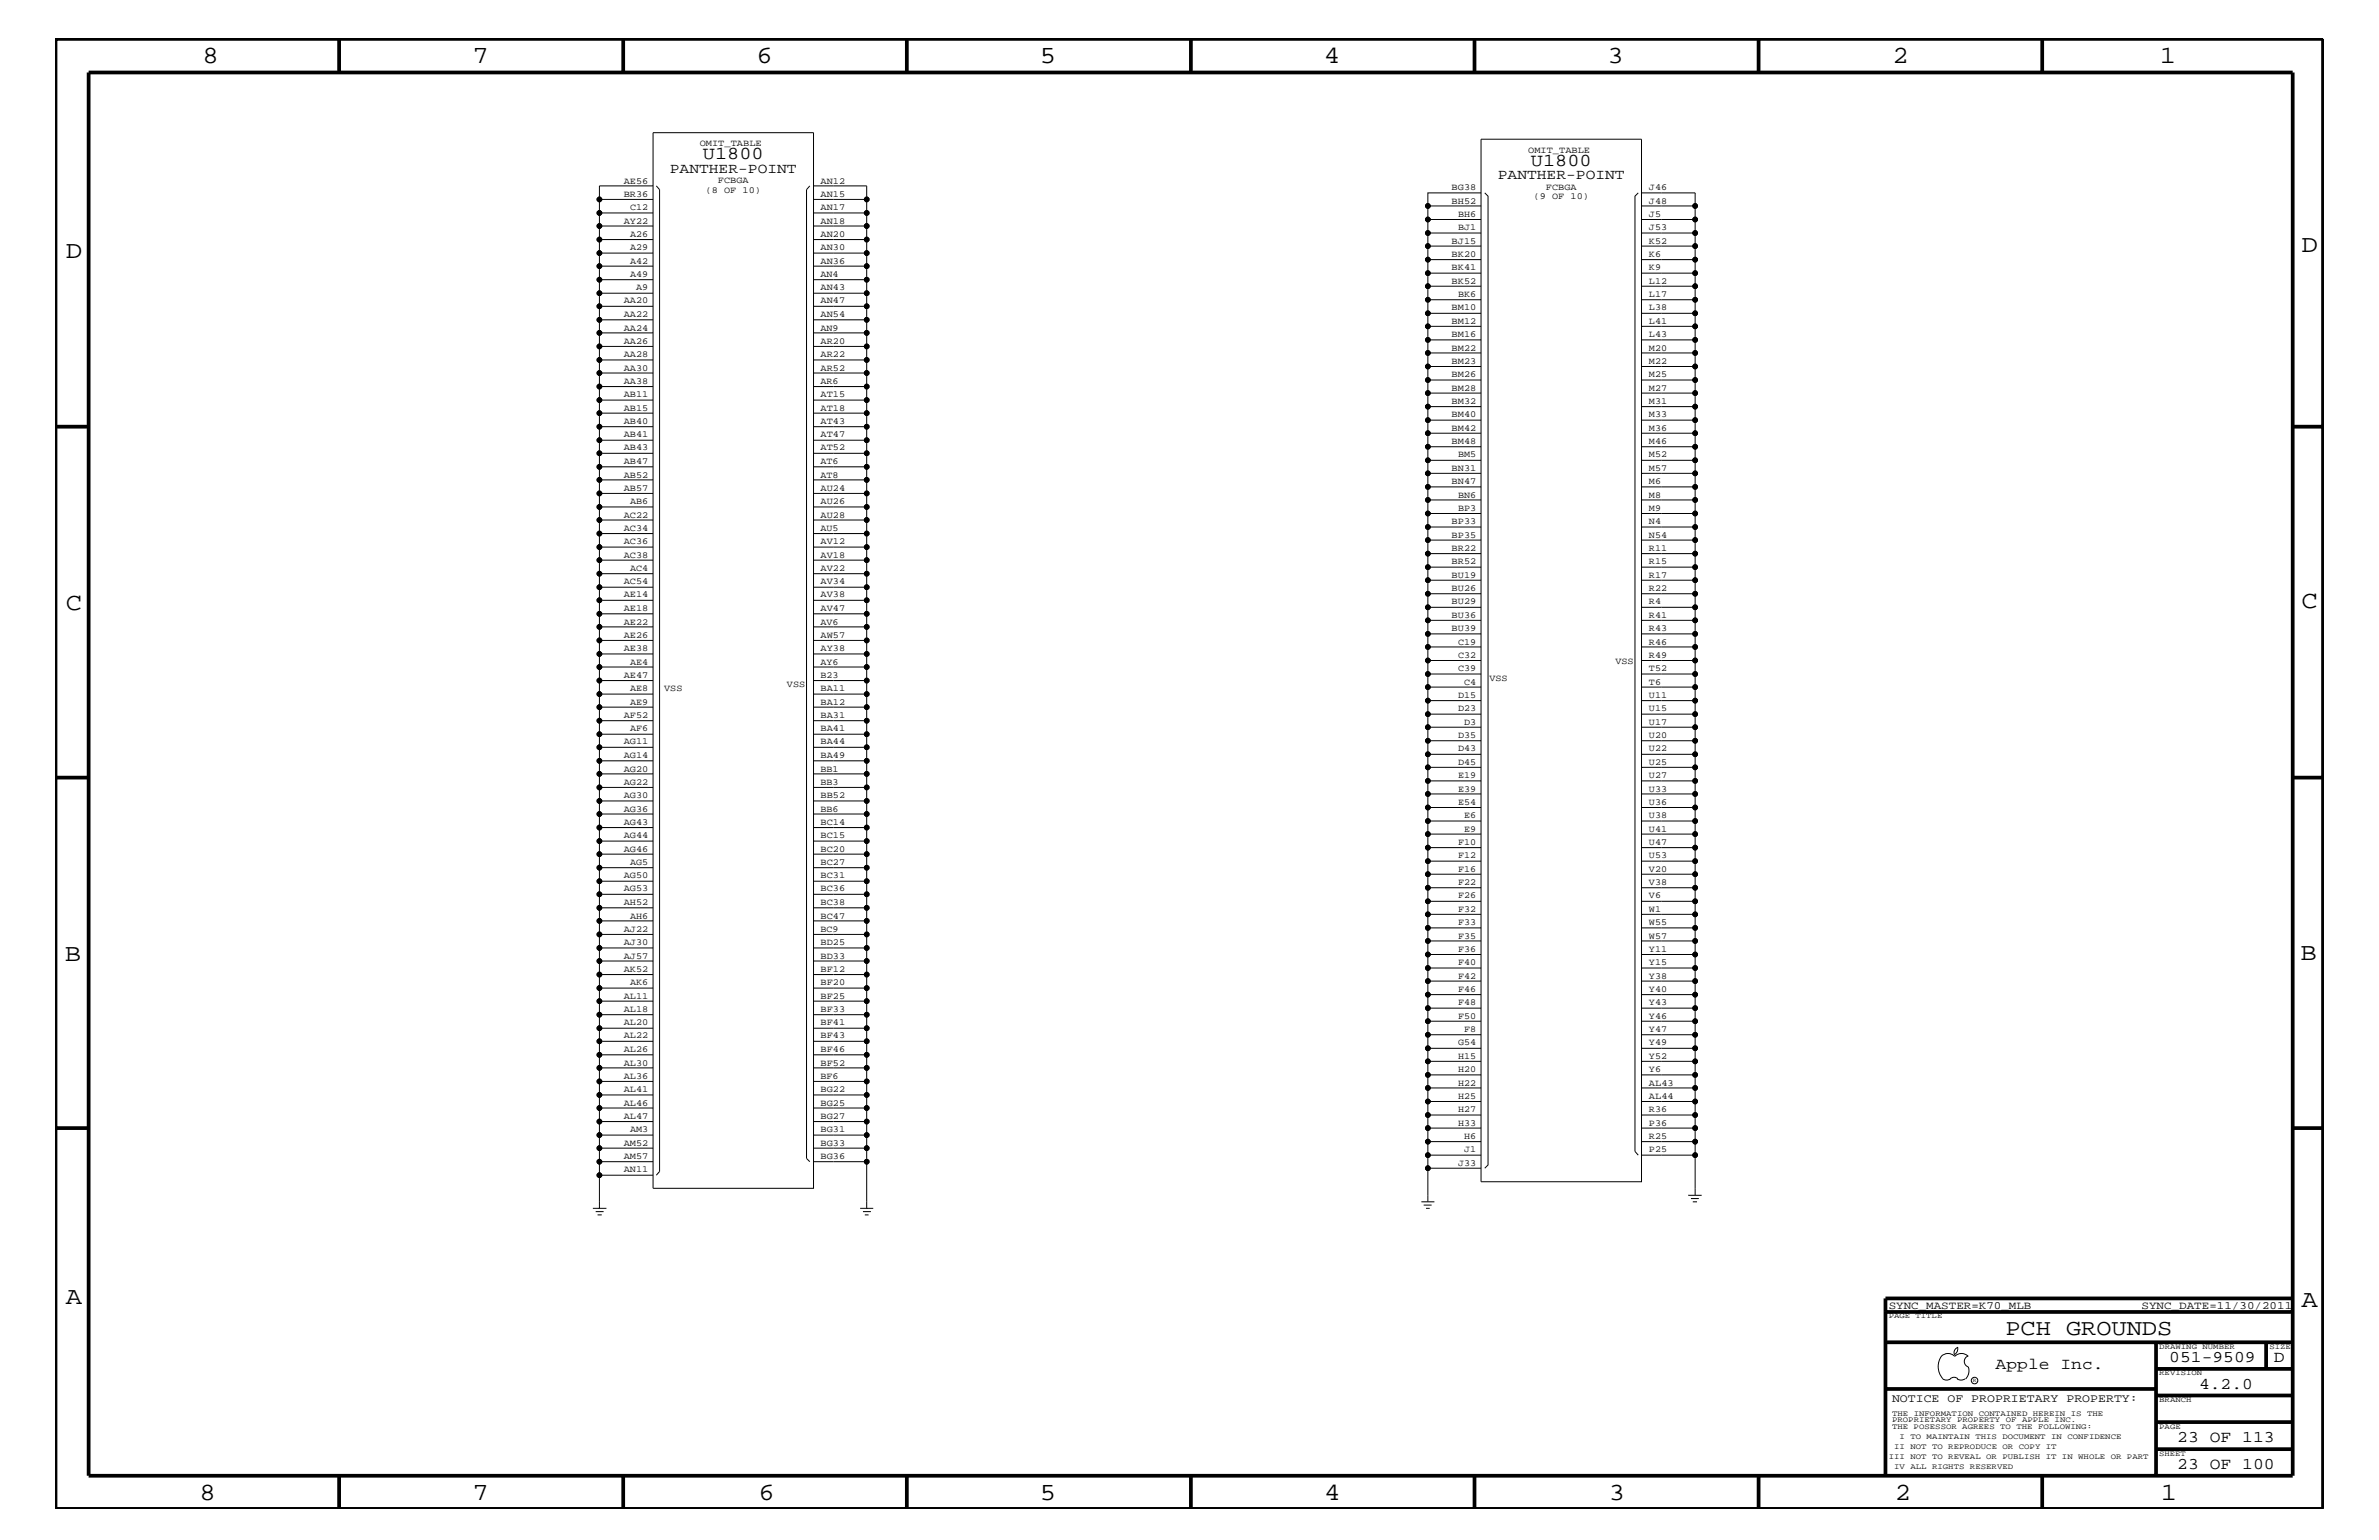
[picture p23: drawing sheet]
<svg xmlns="http://www.w3.org/2000/svg" width="432mm" height="279mm" viewBox="0 0 432 279" stroke-linecap="round" stroke-linejoin="round" font-family="sans-serif">
<defs><g id="words">
<g font-size="4.5">
<text x="36.7" y="11.5">8</text>
<text x="85.8" y="11.5">7</text>
<text x="137.3" y="11.5">6</text>
<text x="188.7" y="11.5">5</text>
<text x="240.3" y="11.5">4</text>
<text x="291.8" y="11.5">3</text>
<text x="343.5" y="11.5">2</text>
<text x="392" y="11.5">1</text>
<text x="11.9" y="46.8">D</text>
<text x="417.7" y="45.7">D</text>
<text x="11.9" y="110.6">C</text>
<text x="417.7" y="110.3">C</text>
<text x="11.8" y="174.3">B</text>
<text x="417.6" y="174.2">B</text>
<text x="11.9" y="236.7">A</text>
<text x="417.7" y="237.1">A</text>
<text x="36.2" y="272.1">8</text>
<text x="85.8" y="272.1">7</text>
<text x="137.7" y="272.1">6</text>
<text x="188.7" y="272.1">5</text>
<text x="240.4" y="272.1">4</text>
<text x="292" y="272.1">3</text>
<text x="343.9" y="272.1">2</text>
<text x="392.2" y="272.1">1</text>
</g>
<text font-size="4.1" x="364" y="242.3">PCH GROUNDS</text>
<g font-size="3.3">
<text x="127.6" y="28.9">U1800</text>
<text x="277.9" y="30.2">U1800</text>
</g>
<g font-size="3">
<text x="362.2" y="248.4">Apple Inc.</text>
<text x="393.7" y="247.1">051-9509</text>
<text x="399.2" y="252">4.2.0</text>
<text x="412.7" y="247.1">D</text>
<text x="395.2" y="261.6">23 OF 113</text>
<text x="395.2" y="266.6">23 OF 100</text>
</g>
<g font-size="2.6">
<text x="121.6" y="31.4">PANTHER-POINT</text>
<text x="271.9" y="32.5">PANTHER-POINT</text>
</g>
<text font-size="2.1" x="343.4" y="254.4">NOTICE OF PROPRIETARY PROPERTY:</text>
<g font-size="2">
<text x="342.8" y="237.4">SYNC_MASTER=K70_MLB</text>
<text x="388.7" y="237.4">SYNC_DATE=11/30/2011</text>
</g>
<g font-size="1.7">
<text x="127" y="26.5">OMIT_TABLE</text>
<text x="277.4" y="27.7">OMIT_TABLE</text>
<text x="113.2" y="33.3">AE56</text>
<text x="113.2" y="35.7">BR36</text>
<text x="128.1" y="35">(8 OF 10)</text>
<text x="130.3" y="33.1">FCBGA</text>
<text x="148.9" y="33.3">AN12</text>
<text x="148.9" y="35.7">AN15</text>
<text x="263.5" y="34.5">BG38</text>
<text x="280.6" y="34.4">FCBGA</text>
<text x="299.3" y="34.5">J46</text>
<text x="113.2" y="40.6">AY22</text>
<text x="114.4" y="38.1">C12</text>
<text x="148.9" y="38.1">AN17</text>
<text x="148.9" y="40.6">AN18</text>
<text x="263.5" y="36.9">BH52</text>
<text x="264.7" y="39.3">BH6</text>
<text x="264.7" y="41.8">BJ1</text>
<text x="278.3" y="36.2">(9 OF 10)</text>
<text x="299.3" y="39.3">J5</text>
<text x="299.3" y="41.8">J53</text>
<text x="299.3" y="36.9">J48</text>
<text x="114.4" y="43">A26</text>
<text x="114.4" y="45.4">A29</text>
<text x="114.4" y="47.9">A42</text>
<text x="148.9" y="43">AN20</text>
<text x="148.9" y="45.4">AN30</text>
<text x="148.9" y="47.9">AN36</text>
<text x="263.5" y="44.2">BJ15</text>
<text x="263.5" y="46.6">BK20</text>
<text x="299.3" y="44.2">K52</text>
<text x="299.3" y="46.6">K6</text>
<text x="114.4" y="50.2">A49</text>
<text x="115.5" y="52.7">A9</text>
<text x="148.9" y="50.2">AN4</text>
<text x="148.9" y="52.7">AN43</text>
<text x="263.5" y="49.1">BK41</text>
<text x="263.5" y="51.5">BK52</text>
<text x="264.7" y="53.9">BK6</text>
<text x="299.3" y="49.1">K9</text>
<text x="299.3" y="51.5">L12</text>
<text x="299.3" y="53.9">L17</text>
<text x="113.2" y="57.5">AA22</text>
<text x="113.2" y="60">AA24</text>
<text x="113.2" y="55.1">AA20</text>
<text x="148.9" y="60">AN9</text>
<text x="148.9" y="55.1">AN47</text>
<text x="148.9" y="57.5">AN54</text>
<text x="263.5" y="56.3">BM10</text>
<text x="263.5" y="58.7">BM12</text>
<text x="299.3" y="56.3">L38</text>
<text x="299.3" y="58.7">L41</text>
<text x="113.2" y="62.3">AA26</text>
<text x="113.2" y="64.8">AA28</text>
<text x="148.9" y="62.3">AR20</text>
<text x="148.9" y="64.8">AR22</text>
<text x="263.5" y="61.2">BM16</text>
<text x="263.5" y="63.6">BM22</text>
<text x="263.5" y="66">BM23</text>
<text x="299.3" y="61.2">L43</text>
<text x="299.3" y="63.6">M20</text>
<text x="299.3" y="66">M22</text>
<text x="113.2" y="67.3">AA30</text>
<text x="113.2" y="69.6">AA38</text>
<text x="148.9" y="69.6">AR6</text>
<text x="148.9" y="67.3">AR52</text>
<text x="263.5" y="68.4">BM26</text>
<text x="263.5" y="70.9">BM28</text>
<text x="299.3" y="68.4">M25</text>
<text x="299.3" y="70.9">M27</text>
<text x="113.2" y="72.1">AB11</text>
<text x="113.2" y="74.5">AB15</text>
<text x="113.2" y="76.9">AB40</text>
<text x="148.9" y="72.1">AT15</text>
<text x="148.9" y="74.5">AT18</text>
<text x="148.9" y="76.9">AT43</text>
<text x="263.5" y="73.3">BM32</text>
<text x="263.5" y="75.7">BM40</text>
<text x="299.3" y="73.3">M31</text>
<text x="299.3" y="75.7">M33</text>
<text x="113.2" y="81.7">AB43</text>
<text x="113.2" y="79.4">AB41</text>
<text x="148.9" y="79.4">AT47</text>
<text x="148.9" y="81.7">AT52</text>
<text x="263.5" y="78.2">BM42</text>
<text x="263.5" y="80.5">BM48</text>
<text x="264.7" y="83">BM5</text>
<text x="299.3" y="78.2">M36</text>
<text x="299.3" y="80.5">M46</text>
<text x="299.3" y="83">M52</text>
<text x="113.2" y="84.2">AB47</text>
<text x="113.2" y="86.6">AB52</text>
<text x="113.2" y="89">AB57</text>
<text x="148.9" y="84.2">AT6</text>
<text x="148.9" y="86.6">AT8</text>
<text x="148.9" y="89">AU24</text>
<text x="263.5" y="85.4">BN31</text>
<text x="263.5" y="87.8">BN47</text>
<text x="299.3" y="85.4">M57</text>
<text x="299.3" y="87.8">M6</text>
<text x="113.2" y="93.9">AC22</text>
<text x="114.4" y="91.5">AB6</text>
<text x="148.9" y="93.9">AU28</text>
<text x="148.9" y="91.5">AU26</text>
<text x="263.5" y="95.1">BP33</text>
<text x="264.7" y="90.3">BN6</text>
<text x="264.7" y="92.7">BP3</text>
<text x="299.3" y="90.3">M8</text>
<text x="299.3" y="92.7">M9</text>
<text x="299.3" y="95.1">N4</text>
<text x="113.2" y="96.3">AC34</text>
<text x="113.2" y="98.7">AC36</text>
<text x="113.2" y="101.2">AC38</text>
<text x="148.9" y="96.3">AU5</text>
<text x="148.9" y="98.7">AV12</text>
<text x="148.9" y="101.2">AV18</text>
<text x="263.5" y="97.6">BP35</text>
<text x="263.5" y="99.9">BR22</text>
<text x="299.3" y="97.6">N54</text>
<text x="299.3" y="99.9">R11</text>
<text x="113.2" y="106">AC54</text>
<text x="114.4" y="103.6">AC4</text>
<text x="148.9" y="103.6">AV22</text>
<text x="148.9" y="106">AV34</text>
<text x="263.5" y="102.4">BR52</text>
<text x="263.5" y="104.8">BU19</text>
<text x="263.5" y="107.2">BU26</text>
<text x="299.3" y="102.4">R15</text>
<text x="299.3" y="104.8">R17</text>
<text x="299.3" y="107.2">R22</text>
<text x="113.2" y="108.4">AE14</text>
<text x="113.2" y="110.9">AE18</text>
<text x="113.2" y="113.3">AE22</text>
<text x="148.9" y="113.3">AV6</text>
<text x="148.9" y="108.4">AV38</text>
<text x="148.9" y="110.9">AV47</text>
<text x="263.5" y="109.7">BU29</text>
<text x="263.5" y="112">BU36</text>
<text x="299.3" y="109.7">R4</text>
<text x="299.3" y="112">R41</text>
<text x="113.2" y="115.7">AE26</text>
<text x="113.2" y="118.1">AE38</text>
<text x="148.9" y="115.7">AW57</text>
<text x="148.9" y="118.1">AY38</text>
<text x="263.5" y="114.5">BU39</text>
<text x="264.7" y="117">C19</text>
<text x="264.7" y="119.3">C32</text>
<text x="299.3" y="114.5">R43</text>
<text x="299.3" y="117">R46</text>
<text x="299.3" y="119.3">R49</text>
<text x="113.2" y="123">AE47</text>
<text x="114.4" y="120.6">AE4</text>
<text x="114.4" y="125.4">AE8</text>
<text x="120.6" y="125.3">VSS</text>
<text x="142.8" y="124.7">VSS</text>
<text x="148.9" y="120.6">AY6</text>
<text x="148.9" y="123">B23</text>
<text x="148.9" y="125.4">BA11</text>
<text x="264.7" y="121.8">C39</text>
<text x="265.8" y="124.2">C4</text>
<text x="270.3" y="123.5">VSS</text>
<text x="293.2" y="120.4">VSS</text>
<text x="299.3" y="121.8">T52</text>
<text x="299.3" y="124.2">T6</text>
<text x="113.2" y="130.2">AF52</text>
<text x="114.4" y="127.9">AE9</text>
<text x="148.9" y="127.9">BA12</text>
<text x="148.9" y="130.2">BA31</text>
<text x="264.7" y="126.6">D15</text>
<text x="264.7" y="129.1">D23</text>
<text x="265.8" y="131.5">D3</text>
<text x="299.3" y="126.6">U11</text>
<text x="299.3" y="129.1">U15</text>
<text x="299.3" y="131.5">U17</text>
<text x="113.2" y="135.1">AG11</text>
<text x="113.2" y="137.5">AG14</text>
<text x="114.4" y="132.7">AF6</text>
<text x="148.9" y="132.7">BA41</text>
<text x="148.9" y="135.1">BA44</text>
<text x="148.9" y="137.5">BA49</text>
<text x="264.7" y="133.9">D35</text>
<text x="264.7" y="136.3">D43</text>
<text x="299.3" y="133.9">U20</text>
<text x="299.3" y="136.3">U22</text>
<text x="113.2" y="140">AG20</text>
<text x="113.2" y="142.4">AG22</text>
<text x="148.9" y="140">BB1</text>
<text x="148.9" y="142.4">BB3</text>
<text x="264.7" y="138.7">D45</text>
<text x="264.7" y="141.2">E19</text>
<text x="264.7" y="143.6">E39</text>
<text x="299.3" y="138.7">U25</text>
<text x="299.3" y="141.2">U27</text>
<text x="299.3" y="143.6">U33</text>
<text x="113.2" y="144.8">AG30</text>
<text x="113.2" y="147.3">AG36</text>
<text x="113.2" y="149.6">AG43</text>
<text x="148.9" y="147.3">BB6</text>
<text x="148.9" y="144.8">BB52</text>
<text x="148.9" y="149.6">BC14</text>
<text x="264.7" y="146">E54</text>
<text x="265.8" y="148.4">E6</text>
<text x="299.3" y="146">U36</text>
<text x="299.3" y="148.4">U38</text>
<text x="113.2" y="152.1">AG44</text>
<text x="113.2" y="154.5">AG46</text>
<text x="148.9" y="152.1">BC15</text>
<text x="148.9" y="154.5">BC20</text>
<text x="264.7" y="153.3">F10</text>
<text x="264.7" y="155.7">F12</text>
<text x="265.8" y="150.9">E9</text>
<text x="299.3" y="150.9">U41</text>
<text x="299.3" y="153.3">U47</text>
<text x="299.3" y="155.7">U53</text>
<text x="113.2" y="159.4">AG50</text>
<text x="113.2" y="161.7">AG53</text>
<text x="114.4" y="156.9">AG5</text>
<text x="148.9" y="156.9">BC27</text>
<text x="148.9" y="159.4">BC31</text>
<text x="148.9" y="161.7">BC36</text>
<text x="264.7" y="158.2">F16</text>
<text x="264.7" y="160.6">F22</text>
<text x="299.3" y="158.2">V20</text>
<text x="299.3" y="160.6">V38</text>
<text x="113.2" y="164.2">AH52</text>
<text x="114.4" y="166.7">AH6</text>
<text x="148.9" y="164.2">BC38</text>
<text x="148.9" y="166.7">BC47</text>
<text x="264.7" y="163">F26</text>
<text x="264.7" y="165.4">F32</text>
<text x="264.7" y="167.8">F33</text>
<text x="299.3" y="163">V6</text>
<text x="299.3" y="165.4">W1</text>
<text x="299.3" y="167.8">W55</text>
<text x="113.2" y="169">AJ22</text>
<text x="113.2" y="171.5">AJ30</text>
<text x="113.2" y="173.9">AJ57</text>
<text x="148.9" y="169">BC9</text>
<text x="148.9" y="171.5">BD25</text>
<text x="148.9" y="173.9">BD33</text>
<text x="264.7" y="170.3">F35</text>
<text x="264.7" y="172.7">F36</text>
<text x="299.3" y="170.3">W57</text>
<text x="299.3" y="172.7">Y11</text>
<text x="113.2" y="176.3">AK52</text>
<text x="114.4" y="178.8">AK6</text>
<text x="148.9" y="176.3">BF12</text>
<text x="148.9" y="178.8">BF20</text>
<text x="264.7" y="175.1">F40</text>
<text x="264.7" y="177.6">F42</text>
<text x="264.7" y="179.9">F46</text>
<text x="299.3" y="175.1">Y15</text>
<text x="299.3" y="177.6">Y38</text>
<text x="299.3" y="179.9">Y40</text>
<text x="113.2" y="181.2">AL11</text>
<text x="113.2" y="183.6">AL18</text>
<text x="148.9" y="181.2">BF25</text>
<text x="148.9" y="183.6">BF33</text>
<text x="264.7" y="182.4">F48</text>
<text x="264.7" y="184.9">F50</text>
<text x="299.3" y="182.4">Y43</text>
<text x="299.3" y="184.9">Y46</text>
<text x="113.2" y="186">AL20</text>
<text x="113.2" y="188.4">AL22</text>
<text x="113.2" y="190.9">AL26</text>
<text x="148.9" y="186">BF41</text>
<text x="148.9" y="188.4">BF43</text>
<text x="148.9" y="190.9">BF46</text>
<text x="264.7" y="189.7">G54</text>
<text x="265.8" y="187.2">F8</text>
<text x="299.3" y="187.2">Y47</text>
<text x="299.3" y="189.7">Y49</text>
<text x="113.2" y="193.3">AL30</text>
<text x="113.2" y="195.7">AL36</text>
<text x="148.9" y="195.7">BF6</text>
<text x="148.9" y="193.3">BF52</text>
<text x="264.7" y="192.1">H15</text>
<text x="264.7" y="194.5">H20</text>
<text x="264.7" y="197">H22</text>
<text x="299.3" y="192.1">Y52</text>
<text x="299.3" y="194.5">Y6</text>
<text x="299.3" y="197">AL43</text>
<text x="113.2" y="198.1">AL41</text>
<text x="113.2" y="200.6">AL46</text>
<text x="113.2" y="203">AL47</text>
<text x="148.9" y="198.1">BG22</text>
<text x="148.9" y="200.6">BG25</text>
<text x="148.9" y="203">BG27</text>
<text x="264.7" y="199.3">H25</text>
<text x="264.7" y="201.8">H27</text>
<text x="299.3" y="199.3">AL44</text>
<text x="299.3" y="201.8">R36</text>
<text x="113.2" y="207.9">AM52</text>
<text x="114.4" y="205.4">AM3</text>
<text x="148.9" y="205.4">BG31</text>
<text x="148.9" y="207.9">BG33</text>
<text x="264.7" y="204.2">H33</text>
<text x="265.8" y="206.6">H6</text>
<text x="265.8" y="209.1">J1</text>
<text x="299.3" y="204.2">P36</text>
<text x="299.3" y="206.6">R25</text>
<text x="299.3" y="209.1">P25</text>
<text x="113.2" y="210.3">AM57</text>
<text x="113.2" y="212.7">AN11</text>
<text x="148.9" y="210.3">BG36</text>
<text x="264.7" y="211.5">J33</text>
</g>
<g font-size="1.4">
<text x="342.8" y="239.2">PAGE TITLE</text>
<text x="391.9" y="244.7">DRAWING NUMBER</text>
<text x="411.9" y="244.7">SIZE</text>
<text x="391.9" y="249.5">REVISION</text>
<text x="343.4" y="256.8">THE INFORMATION CONTAINED HEREIN IS THE</text>
<text x="391.9" y="254.4">BRANCH</text>
<text x="343.4" y="259.3">THE POSESSOR AGREES TO THE FOLLOWING:</text>
<text x="343.4" y="258">PROPRIETARY PROPERTY OF APPLE INC.</text>
<text x="343.8" y="262.9">II NOT TO REPRODUCE OR COPY IT</text>
<text x="344.8" y="261.1">I TO MAINTAIN THIS DOCUMENT IN CONFIDENCE</text>
<text x="391.9" y="259.3">PAGE</text>
<text x="342.8" y="264.7">III NOT TO REVEAL OR PUBLISH IT IN WHOLE OR PART</text>
<text x="343.8" y="266.6">IV ALL RIGHTS RESERVED</text>
<text x="391.9" y="264.1">SHEET</text>
</g>
<text font-size="1" x="358.1" y="250.7">R</text>
</g></defs>
<g fill="none" stroke="#000" stroke-width=".18">
<path d="M108.8 38.6v9.7M118.5 24.1h29.2v191.5h-29.2zM118.5 36.2h-9.7v2.4h9.7M118.5 33.7h-9.7v2.5M119.1 33.7l.6 .7v178.1l-.6 .7M147 33.7l-.6 .7v175.8l.6 .6M147.7 38.6h9.6v2.4h-9.6M147.7 33.7h9.6v4.9M147.7 36.2h9.6M259.2 37.4v9.7M259.2 39.8h9.6M268.8 25.3h29.1v189.1h-29.1z"/>
<path d="M268.8 35h-9.6v2.4h9.6M269.5 35l.6 .6v175.8l-.6 .5M297.3 35l-.5 .6v173.3l.5 .7M297.9 35h9.8v160M297.9 37.4h9.8M297.9 39.8h9.8M108.8 50.7v4.9M108.8 58v2.4M108.8 41h9.7M108.8 43.5h9.7M108.8 45.9h9.7M108.8 53.2h9.7"/>
<path d="M118.5 55.6h-9.7v2.4h9.7M118.5 48.3h-9.7v2.4h9.7M147.7 50.7h9.6v2.5h-9.6M147.7 43.5h9.6M147.7 45.9h9.6M147.7 48.3h9.6M147.7 58h9.6M147.7 55.6h9.6M157.3 41v9.7M157.3 53.2v143M259.2 49.6v7.2M259.2 54.4h9.6"/>
<path d="M259.2 51.9h9.6M259.2 44.6h9.6M259.2 42.3h9.6M268.8 59.2h-9.6v2.5h9.6M268.8 56.8h-9.6v2.4M268.8 47.1h-9.6v2.5h9.6M297.9 56.8h9.8M297.9 54.4h9.8M297.9 51.9h9.8M297.9 49.6h9.8M297.9 47.1h9.8M297.9 44.6h9.8"/>
<path d="M297.9 42.3h9.8M297.9 59.2h9.8M108.8 62.9v2.4M108.8 67.7v4.9M108.8 75v2.4M108.8 79.9v4.8M108.8 70.1h9.7M118.5 77.4h-9.7v2.5h9.7M118.5 72.6h-9.7v2.4h9.7M118.5 65.3h-9.7v2.4h9.7M118.5 60.4h-9.7v2.5h9.7M147.7 60.4h9.6"/>
<path d="M147.7 62.9h9.6M147.7 65.3h9.6M147.7 67.7h9.6M147.7 70.1h9.6M147.7 72.6h9.6M147.7 75h9.6M147.7 77.4h9.6M147.7 79.9h9.6M259.2 61.7v2.3M259.2 68.9v2.4M259.2 73.8v4.8M259.2 68.9h9.6"/>
<path d="M259.2 76.2h9.6M268.8 78.6h-9.6v2.5M268.8 71.3h-9.6v2.5h9.6M268.8 66.5h-9.6v2.4M268.8 64h-9.6v2.5M297.9 61.7h9.8M297.9 73.8h9.8M297.9 71.3h9.8M297.9 68.9h9.8M297.9 66.5h9.8M297.9 64h9.8M297.9 76.2h9.8"/>
<path d="M297.9 78.6h9.8M108.8 89.5v2.5M108.8 94.3v2.5M108.8 99.3v2.3M108.8 82.2h9.7M108.8 99.3h9.7M118.5 96.8h-9.7v2.5M118.5 92h-9.7v2.3h9.7M118.5 87.1h-9.7v2.4h9.7M118.5 84.7h-9.7v2.4M147.7 82.2h9.6M147.7 84.7h9.6"/>
<path d="M147.7 87.1h9.6M147.7 89.5h9.6M147.7 92h9.6M147.7 94.3h9.6M147.7 96.8h9.6M147.7 99.3h9.6M259.2 81.1v2.4M259.2 85.9v2.4M259.2 90.7v2.5M259.2 81.1h9.6M259.2 90.7h9.6M268.8 98h-9.6v2.4"/>
<path d="M268.8 95.6h-9.6v2.4M268.8 93.2h-9.6v2.4M268.8 88.3h-9.6v2.4M268.8 83.5h-9.6v2.4h9.6M297.9 81.1h9.8M297.9 83.5h9.8M297.9 85.9h9.8M297.9 88.3h9.8M297.9 90.7h9.8M297.9 93.2h9.8M297.9 95.6h9.8M297.9 98h9.8"/>
<path d="M108.8 104.1v4.8M108.8 113.7v2.5M108.8 118.6v2.4M108.8 106.5h9.7M118.5 116.2h-9.7v2.4h9.7M118.5 111.4h-9.7v2.3h9.7M118.5 108.9h-9.7v2.5M118.5 101.6h-9.7v2.5h9.7M147.7 101.6h9.6M147.7 104.1h9.6M147.7 106.5h9.6M147.7 108.9h9.6"/>
<path d="M147.7 111.4h9.6M147.7 113.7h9.6M147.7 116.2h9.6M147.7 118.6h9.6M259.2 100.4v2.5M259.2 105.3v2.4M259.2 110.2v2.4M259.2 115v2.4M259.2 100.4h9.6M259.2 105.3h9.6M259.2 115h9.6M268.8 119.8h-9.6v2.5"/>
<path d="M268.8 117.4h-9.6v2.4M268.8 112.6h-9.6v2.4M268.8 107.7h-9.6v2.5h9.6M268.8 102.9h-9.6v2.4M297.9 100.4h9.8M297.9 102.9h9.8M297.9 105.3h9.8M297.9 107.7h9.8M297.9 110.2h9.8M297.9 112.6h9.8M297.9 115h9.8M297.9 117.4h9.8"/>
<path d="M297.9 119.8h9.8M108.8 123.5v2.4M108.8 128.3v4.9M108.8 138v2.4M108.8 130.8h9.7M108.8 123.5h9.7M118.5 135.6h-9.7v2.4h9.7M118.5 133.2h-9.7v2.4M118.5 125.9h-9.7v2.4h9.7M118.5 121h-9.7v2.5M147.7 121h9.6M147.7 133.2h9.6"/>
<path d="M147.7 135.6h9.6M147.7 130.8h9.6M147.7 123.5h9.6M147.7 125.9h9.6M147.7 128.3h9.6M147.7 138h9.6M259.2 124.7v2.4M259.2 129.6v2.3M259.2 134.4v2.4M259.2 139.2v2.5M259.2 124.7h9.6M259.2 129.6h9.6"/>
<path d="M259.2 139.2h9.6M268.8 136.8h-9.6v2.4M268.8 131.9h-9.6v2.5h9.6M268.8 127.1h-9.6v2.5M268.8 122.3h-9.6v2.4M297.9 122.3h9.8M297.9 124.7h9.8M297.9 127.1h9.8M297.9 129.6h9.8M297.9 131.9h9.8M297.9 134.4h9.8M297.9 136.8h9.8"/>
<path d="M297.9 139.2h9.8M108.8 142.9v2.4M108.8 147.7v2.4M108.8 152.6v4.8M108.8 147.7h9.7M108.8 155h9.7M118.5 159.9h-9.7v2.3h9.7M118.5 157.4h-9.7v2.5M118.5 150.1h-9.7v2.5h9.7M118.5 145.3h-9.7v2.4M118.5 140.4h-9.7v2.5h9.7M147.7 140.4h9.6"/>
<path d="M147.7 142.9h9.6M147.7 145.3h9.6M147.7 147.7h9.6M147.7 159.9h9.6M147.7 157.4h9.6M147.7 150.1h9.6M147.7 152.6h9.6M147.7 155h9.6M259.2 149v2.3M259.2 153.8v2.4M259.2 158.6v2.5M259.2 149h9.6"/>
<path d="M259.2 153.8h9.6M268.8 156.2h-9.6v2.4h9.6M268.8 151.3h-9.6v2.5M268.8 146.5h-9.6v2.5M268.8 144h-9.6v2.5M268.8 141.7h-9.6v2.3M297.9 141.7h9.8M297.9 144h9.8M297.9 146.5h9.8M297.9 149h9.8M297.9 151.3h9.8M297.9 153.8h9.8"/>
<path d="M297.9 156.2h9.8M297.9 158.6h9.8M108.8 162.2v2.5M108.8 167.1v2.4M108.8 172v2.4M108.8 176.8v4.8M108.8 172h9.7M108.8 179.3h9.7M118.5 174.4h-9.7v2.4h9.7M118.5 169.5h-9.7v2.5M118.5 164.7h-9.7v2.4h9.7M147.7 164.7h9.6"/>
<path d="M147.7 162.2h9.6M147.7 167.1h9.6M147.7 169.5h9.6M147.7 172h9.6M147.7 174.4h9.6M147.7 176.8h9.6M147.7 179.3h9.6M259.2 163.5v2.4M259.2 173.2v2.4M259.2 178v2.5M259.2 163.5h9.6M259.2 173.2h9.6"/>
<path d="M259.2 178h9.6M268.8 175.6h-9.6v2.4M268.8 170.7h-9.6v2.5M268.8 168.3h-9.6v2.4M268.8 165.9h-9.6v2.4M268.8 161.1h-9.6v2.4M297.9 161.1h9.8M297.9 163.5h9.8M297.9 165.9h9.8M297.9 168.3h9.8M297.9 170.7h9.8M297.9 173.2h9.8"/>
<path d="M297.9 175.6h9.8M297.9 178h9.8M108.8 186.5v2.4M108.8 191.4v2.3M118.5 198.7h-9.7v2.3M118.5 196.2h-9.7v2.5M118.5 193.7h-9.7v2.5M118.5 188.9h-9.7v2.5h9.7M118.5 184.1h-9.7v2.4h9.7M118.5 181.6h-9.7v2.5M147.7 198.7h9.6v2.3M147.7 196.2h9.6v2.5"/>
<path d="M147.7 184.1h9.6M147.7 181.6h9.6M147.7 193.7h9.6M147.7 191.4h9.6M147.7 188.9h9.6M147.7 186.5h9.6M259.2 182.9v2.4M259.2 187.7v2.5M259.2 187.7h9.6M268.8 199.8h-9.6v2.5M268.8 197.4h-9.6v2.4M268.8 195h-9.6v2.4"/>
<path d="M268.8 192.6h-9.6v2.4M268.8 190.2h-9.6v2.4M268.8 185.3h-9.6v2.4M268.8 180.5h-9.6v2.4h9.6M297.9 199.8h9.8v2.5M297.9 197.4h9.8v2.4M297.9 195h9.8v2.4M297.9 180.5h9.8M297.9 182.9h9.8M297.9 185.3h9.8M297.9 187.7h9.8M297.9 190.2h9.8"/>
<path d="M297.9 192.6h9.8M107.6 219.2h2.5M108.1 219.8h1.5M118.5 213.2h-9.7v6M118.5 210.8h-9.7v2.4M118.5 208.3h-9.7v2.5M118.5 205.9h-9.7v2.4M118.5 203.5h-9.7v2.4M118.5 201h-9.7v2.5M147.7 210.8h9.6v8.4M147.7 205.9h9.6v4.9M147.7 203.5h9.6v2.4"/>
<path d="M147.7 201h9.6v2.5M147.7 208.3h9.6M156.1 219.2h2.4M156.6 219.8h1.5M258 218h2.4M258.4 218.6h1.4M258.8 219.2h.7M268.8 211.9h-9.6v6.1M268.8 209.6h-9.6v2.3M268.8 207.1h-9.6v2.5M268.8 204.7h-9.6v2.4M268.8 202.3h-9.6v2.4"/>
<path d="M297.9 209.6h9.8v7.3M297.9 207.1h9.8v2.5M297.9 204.7h9.8v2.4M297.9 202.3h9.8v2.4M306.4 216.9h2.5M306.9 217.5h1.5M307.3 218h.7M108.5 220.4h.7M157 220.4h.6M352.3 246.1a1.72 1.72 0 0 1 2.5 0 1.69 1.69 0 0 1 2.4 0M352.4 246a3.2 3.2 0 0 0 .4 4.3l.8 .1 .4-.2M354 250.2l.7-.3 .7 .3"/>
<path d="M355.2 250.2l.7 .2 .7-.2M355.3 244.4v.3a1.18 1.18 0 0 1-.6 1.1M355.4 244.4a.99 .99 0 0 0-.6 1.4M357.2 246a1.04 1.04 0 0 0-.7 1 1.04 1.04 0 0 0 .7 1M357.3 248l.1 .7a2.11 2.11 0 0 1-.6 1.5"/>
<circle cx="108.8" cy="38.6" r=".42"/>
<circle cx="108.8" cy="36.2" r=".42"/>
<circle cx="157.3" cy="38.6" r=".42"/>
<circle cx="157.3" cy="36.2" r=".42"/>
<circle cx="259.2" cy="37.4" r=".42"/>
<circle cx="259.2" cy="39.8" r=".42"/>
<circle cx="307.7" cy="37.4" r=".42"/>
<circle cx="307.7" cy="39.8" r=".42"/>
<circle cx="108.8" cy="58" r=".42"/>
<circle cx="108.8" cy="55.6" r=".42"/>
<circle cx="108.8" cy="48.3" r=".42"/>
<circle cx="108.8" cy="53.2" r=".42"/>
<circle cx="108.8" cy="50.7" r=".42"/>
<circle cx="108.8" cy="43.5" r=".42"/>
<circle cx="108.8" cy="45.9" r=".42"/>
<circle cx="108.8" cy="41" r=".42"/>
<circle cx="157.3" cy="58" r=".42"/>
<circle cx="157.3" cy="55.6" r=".42"/>
<circle cx="157.3" cy="48.3" r=".42"/>
<circle cx="157.3" cy="45.9" r=".42"/>
<circle cx="157.3" cy="41" r=".42"/>
<circle cx="157.3" cy="43.5" r=".42"/>
<circle cx="157.3" cy="53.2" r=".42"/>
<circle cx="157.3" cy="50.7" r=".42"/>
<circle cx="259.2" cy="49.6" r=".42"/>
<circle cx="259.2" cy="47.1" r=".42"/>
<circle cx="259.2" cy="56.8" r=".42"/>
<circle cx="259.2" cy="54.4" r=".42"/>
<circle cx="259.2" cy="44.6" r=".42"/>
<circle cx="259.2" cy="59.2" r=".42"/>
<circle cx="259.2" cy="51.9" r=".42"/>
<circle cx="259.2" cy="42.3" r=".42"/>
<circle cx="307.7" cy="49.6" r=".42"/>
<circle cx="307.7" cy="56.8" r=".42"/>
<circle cx="307.7" cy="47.1" r=".42"/>
<circle cx="307.7" cy="59.2" r=".42"/>
<circle cx="307.7" cy="54.4" r=".42"/>
<circle cx="307.7" cy="42.3" r=".42"/>
<circle cx="307.7" cy="44.6" r=".42"/>
<circle cx="307.7" cy="51.9" r=".42"/>
<circle cx="108.8" cy="65.3" r=".42"/>
<circle cx="108.8" cy="75" r=".42"/>
<circle cx="108.8" cy="67.7" r=".42"/>
<circle cx="108.8" cy="77.4" r=".42"/>
<circle cx="108.8" cy="72.6" r=".42"/>
<circle cx="108.8" cy="60.4" r=".42"/>
<circle cx="108.8" cy="62.9" r=".42"/>
<circle cx="108.8" cy="79.9" r=".42"/>
<circle cx="108.8" cy="70.1" r=".42"/>
<circle cx="157.3" cy="75" r=".42"/>
<circle cx="157.3" cy="65.3" r=".42"/>
<circle cx="157.3" cy="60.4" r=".42"/>
<circle cx="157.3" cy="62.9" r=".42"/>
<circle cx="157.3" cy="72.6" r=".42"/>
<circle cx="157.3" cy="70.1" r=".42"/>
<circle cx="157.3" cy="67.7" r=".42"/>
<circle cx="157.3" cy="79.9" r=".42"/>
<circle cx="157.3" cy="77.4" r=".42"/>
<circle cx="259.2" cy="66.5" r=".42"/>
<circle cx="259.2" cy="73.8" r=".42"/>
<circle cx="259.2" cy="76.2" r=".42"/>
<circle cx="259.2" cy="64" r=".42"/>
<circle cx="259.2" cy="61.7" r=".42"/>
<circle cx="259.2" cy="78.6" r=".42"/>
<circle cx="259.2" cy="68.9" r=".42"/>
<circle cx="259.2" cy="71.3" r=".42"/>
<circle cx="307.7" cy="66.5" r=".42"/>
<circle cx="307.7" cy="73.8" r=".42"/>
<circle cx="307.7" cy="76.2" r=".42"/>
<circle cx="307.7" cy="64" r=".42"/>
<circle cx="307.7" cy="78.6" r=".42"/>
<circle cx="307.7" cy="61.7" r=".42"/>
<circle cx="307.7" cy="68.9" r=".42"/>
<circle cx="307.7" cy="71.3" r=".42"/>
<circle cx="108.8" cy="84.7" r=".42"/>
<circle cx="108.8" cy="92" r=".42"/>
<circle cx="108.8" cy="82.2" r=".42"/>
<circle cx="108.8" cy="99.3" r=".42"/>
<circle cx="108.8" cy="87.1" r=".42"/>
<circle cx="108.8" cy="89.5" r=".42"/>
<circle cx="108.8" cy="94.3" r=".42"/>
<circle cx="108.8" cy="96.8" r=".42"/>
<circle cx="157.3" cy="92" r=".42"/>
<circle cx="157.3" cy="84.7" r=".42"/>
<circle cx="157.3" cy="82.2" r=".42"/>
<circle cx="157.3" cy="94.3" r=".42"/>
<circle cx="157.3" cy="89.5" r=".42"/>
<circle cx="157.3" cy="99.3" r=".42"/>
<circle cx="157.3" cy="96.8" r=".42"/>
<circle cx="157.3" cy="87.1" r=".42"/>
<circle cx="259.2" cy="90.7" r=".42"/>
<circle cx="259.2" cy="83.5" r=".42"/>
<circle cx="259.2" cy="93.2" r=".42"/>
<circle cx="259.2" cy="95.6" r=".42"/>
<circle cx="259.2" cy="88.3" r=".42"/>
<circle cx="259.2" cy="98" r=".42"/>
<circle cx="259.2" cy="85.9" r=".42"/>
<circle cx="259.2" cy="81.1" r=".42"/>
<circle cx="307.7" cy="90.7" r=".42"/>
<circle cx="307.7" cy="93.2" r=".42"/>
<circle cx="307.7" cy="83.5" r=".42"/>
<circle cx="307.7" cy="88.3" r=".42"/>
<circle cx="307.7" cy="95.6" r=".42"/>
<circle cx="307.7" cy="98" r=".42"/>
<circle cx="307.7" cy="81.1" r=".42"/>
<circle cx="307.7" cy="85.9" r=".42"/>
<circle cx="108.8" cy="108.9" r=".42"/>
<circle cx="108.8" cy="118.6" r=".42"/>
<circle cx="108.8" cy="101.6" r=".42"/>
<circle cx="108.8" cy="111.4" r=".42"/>
<circle cx="108.8" cy="104.1" r=".42"/>
<circle cx="108.8" cy="116.2" r=".42"/>
<circle cx="108.8" cy="113.7" r=".42"/>
<circle cx="108.8" cy="106.5" r=".42"/>
<circle cx="157.3" cy="111.4" r=".42"/>
<circle cx="157.3" cy="118.6" r=".42"/>
<circle cx="157.3" cy="101.6" r=".42"/>
<circle cx="157.3" cy="108.9" r=".42"/>
<circle cx="157.3" cy="106.5" r=".42"/>
<circle cx="157.3" cy="113.7" r=".42"/>
<circle cx="157.3" cy="104.1" r=".42"/>
<circle cx="157.3" cy="116.2" r=".42"/>
<circle cx="259.2" cy="110.2" r=".42"/>
<circle cx="259.2" cy="119.8" r=".42"/>
<circle cx="259.2" cy="117.4" r=".42"/>
<circle cx="259.2" cy="100.4" r=".42"/>
<circle cx="259.2" cy="102.9" r=".42"/>
<circle cx="259.2" cy="105.3" r=".42"/>
<circle cx="259.2" cy="115" r=".42"/>
<circle cx="259.2" cy="107.7" r=".42"/>
<circle cx="259.2" cy="112.6" r=".42"/>
<circle cx="307.7" cy="119.8" r=".42"/>
<circle cx="307.7" cy="110.2" r=".42"/>
<circle cx="307.7" cy="117.4" r=".42"/>
<circle cx="307.7" cy="100.4" r=".42"/>
<circle cx="307.7" cy="102.9" r=".42"/>
<circle cx="307.7" cy="105.3" r=".42"/>
<circle cx="307.7" cy="107.7" r=".42"/>
<circle cx="307.7" cy="115" r=".42"/>
<circle cx="307.7" cy="112.6" r=".42"/>
<circle cx="108.8" cy="128.3" r=".42"/>
<circle cx="108.8" cy="138" r=".42"/>
<circle cx="108.8" cy="135.6" r=".42"/>
<circle cx="108.8" cy="133.2" r=".42"/>
<circle cx="108.8" cy="130.8" r=".42"/>
<circle cx="108.8" cy="125.9" r=".42"/>
<circle cx="108.8" cy="121" r=".42"/>
<circle cx="108.8" cy="123.5" r=".42"/>
<circle cx="157.3" cy="128.3" r=".42"/>
<circle cx="157.3" cy="135.6" r=".42"/>
<circle cx="157.3" cy="138" r=".42"/>
<circle cx="157.3" cy="130.8" r=".42"/>
<circle cx="157.3" cy="123.5" r=".42"/>
<circle cx="157.3" cy="133.2" r=".42"/>
<circle cx="157.3" cy="125.9" r=".42"/>
<circle cx="157.3" cy="121" r=".42"/>
<circle cx="259.2" cy="127.1" r=".42"/>
<circle cx="259.2" cy="129.6" r=".42"/>
<circle cx="259.2" cy="139.2" r=".42"/>
<circle cx="259.2" cy="136.8" r=".42"/>
<circle cx="259.2" cy="124.7" r=".42"/>
<circle cx="259.2" cy="131.9" r=".42"/>
<circle cx="259.2" cy="122.3" r=".42"/>
<circle cx="259.2" cy="134.4" r=".42"/>
<circle cx="307.7" cy="129.6" r=".42"/>
<circle cx="307.7" cy="127.1" r=".42"/>
<circle cx="307.7" cy="139.2" r=".42"/>
<circle cx="307.7" cy="136.8" r=".42"/>
<circle cx="307.7" cy="134.4" r=".42"/>
<circle cx="307.7" cy="122.3" r=".42"/>
<circle cx="307.7" cy="124.7" r=".42"/>
<circle cx="307.7" cy="131.9" r=".42"/>
<circle cx="108.8" cy="152.6" r=".42"/>
<circle cx="108.8" cy="145.3" r=".42"/>
<circle cx="108.8" cy="157.4" r=".42"/>
<circle cx="108.8" cy="142.9" r=".42"/>
<circle cx="108.8" cy="147.7" r=".42"/>
<circle cx="108.8" cy="155" r=".42"/>
<circle cx="108.8" cy="150.1" r=".42"/>
<circle cx="108.8" cy="159.9" r=".42"/>
<circle cx="108.8" cy="140.4" r=".42"/>
<circle cx="157.3" cy="157.4" r=".42"/>
<circle cx="157.3" cy="152.6" r=".42"/>
<circle cx="157.3" cy="155" r=".42"/>
<circle cx="157.3" cy="147.7" r=".42"/>
<circle cx="157.3" cy="145.3" r=".42"/>
<circle cx="157.3" cy="142.9" r=".42"/>
<circle cx="157.3" cy="150.1" r=".42"/>
<circle cx="157.3" cy="140.4" r=".42"/>
<circle cx="157.3" cy="159.9" r=".42"/>
<circle cx="259.2" cy="153.8" r=".42"/>
<circle cx="259.2" cy="156.2" r=".42"/>
<circle cx="259.2" cy="146.5" r=".42"/>
<circle cx="259.2" cy="144" r=".42"/>
<circle cx="259.2" cy="151.3" r=".42"/>
<circle cx="259.2" cy="149" r=".42"/>
<circle cx="259.2" cy="158.6" r=".42"/>
<circle cx="259.2" cy="141.7" r=".42"/>
<circle cx="307.7" cy="153.8" r=".42"/>
<circle cx="307.7" cy="151.3" r=".42"/>
<circle cx="307.7" cy="149" r=".42"/>
<circle cx="307.7" cy="144" r=".42"/>
<circle cx="307.7" cy="146.5" r=".42"/>
<circle cx="307.7" cy="156.2" r=".42"/>
<circle cx="307.7" cy="141.7" r=".42"/>
<circle cx="307.7" cy="158.6" r=".42"/>
<circle cx="108.8" cy="172" r=".42"/>
<circle cx="108.8" cy="179.3" r=".42"/>
<circle cx="108.8" cy="164.7" r=".42"/>
<circle cx="108.8" cy="169.5" r=".42"/>
<circle cx="108.8" cy="162.2" r=".42"/>
<circle cx="108.8" cy="174.4" r=".42"/>
<circle cx="108.8" cy="167.1" r=".42"/>
<circle cx="108.8" cy="176.8" r=".42"/>
<circle cx="157.3" cy="179.3" r=".42"/>
<circle cx="157.3" cy="164.7" r=".42"/>
<circle cx="157.3" cy="169.5" r=".42"/>
<circle cx="157.3" cy="162.2" r=".42"/>
<circle cx="157.3" cy="172" r=".42"/>
<circle cx="157.3" cy="174.4" r=".42"/>
<circle cx="157.3" cy="167.1" r=".42"/>
<circle cx="157.3" cy="176.8" r=".42"/>
<circle cx="259.2" cy="173.2" r=".42"/>
<circle cx="259.2" cy="178" r=".42"/>
<circle cx="259.2" cy="170.7" r=".42"/>
<circle cx="259.2" cy="161.1" r=".42"/>
<circle cx="259.2" cy="175.6" r=".42"/>
<circle cx="259.2" cy="163.5" r=".42"/>
<circle cx="259.2" cy="165.9" r=".42"/>
<circle cx="259.2" cy="168.3" r=".42"/>
<circle cx="307.7" cy="161.1" r=".42"/>
<circle cx="307.7" cy="178" r=".42"/>
<circle cx="307.7" cy="165.9" r=".42"/>
<circle cx="307.7" cy="175.6" r=".42"/>
<circle cx="307.7" cy="163.5" r=".42"/>
<circle cx="307.7" cy="173.2" r=".42"/>
<circle cx="307.7" cy="170.7" r=".42"/>
<circle cx="307.7" cy="168.3" r=".42"/>
<circle cx="108.8" cy="184.1" r=".42"/>
<circle cx="108.8" cy="198.7" r=".42"/>
<circle cx="108.8" cy="196.2" r=".42"/>
<circle cx="108.8" cy="191.4" r=".42"/>
<circle cx="108.8" cy="188.9" r=".42"/>
<circle cx="108.8" cy="181.6" r=".42"/>
<circle cx="108.8" cy="186.5" r=".42"/>
<circle cx="108.8" cy="193.7" r=".42"/>
<circle cx="157.3" cy="198.7" r=".42"/>
<circle cx="157.3" cy="188.9" r=".42"/>
<circle cx="157.3" cy="184.1" r=".42"/>
<circle cx="157.3" cy="191.4" r=".42"/>
<circle cx="157.3" cy="196.2" r=".42"/>
<circle cx="157.3" cy="181.6" r=".42"/>
<circle cx="157.3" cy="193.7" r=".42"/>
<circle cx="157.3" cy="186.5" r=".42"/>
<circle cx="259.2" cy="187.7" r=".42"/>
<circle cx="259.2" cy="199.8" r=".42"/>
<circle cx="259.2" cy="192.6" r=".42"/>
<circle cx="259.2" cy="190.2" r=".42"/>
<circle cx="259.2" cy="182.9" r=".42"/>
<circle cx="259.2" cy="180.5" r=".42"/>
<circle cx="259.2" cy="197.4" r=".42"/>
<circle cx="259.2" cy="185.3" r=".42"/>
<circle cx="259.2" cy="195" r=".42"/>
<circle cx="307.7" cy="192.6" r=".42"/>
<circle cx="307.7" cy="180.5" r=".42"/>
<circle cx="307.7" cy="199.8" r=".42"/>
<circle cx="307.7" cy="190.2" r=".42"/>
<circle cx="307.7" cy="187.7" r=".42"/>
<circle cx="307.7" cy="182.9" r=".42"/>
<circle cx="307.7" cy="197.4" r=".42"/>
<circle cx="307.7" cy="185.3" r=".42"/>
<circle cx="307.7" cy="195" r=".42"/>
<circle cx="108.8" cy="210.8" r=".42"/>
<circle cx="108.8" cy="208.3" r=".42"/>
<circle cx="108.8" cy="201" r=".42"/>
<circle cx="108.8" cy="205.9" r=".42"/>
<circle cx="108.8" cy="213.2" r=".42"/>
<circle cx="108.8" cy="203.5" r=".42"/>
<circle cx="157.3" cy="210.8" r=".42"/>
<circle cx="157.3" cy="201" r=".42"/>
<circle cx="157.3" cy="205.9" r=".42"/>
<circle cx="157.3" cy="208.3" r=".42"/>
<circle cx="157.3" cy="203.5" r=".42"/>
<circle cx="259.2" cy="204.7" r=".42"/>
<circle cx="259.2" cy="211.9" r=".42"/>
<circle cx="259.2" cy="209.6" r=".42"/>
<circle cx="259.2" cy="202.3" r=".42"/>
<circle cx="259.2" cy="207.1" r=".42"/>
<circle cx="307.7" cy="209.6" r=".42"/>
<circle cx="307.7" cy="202.3" r=".42"/>
<circle cx="307.7" cy="204.7" r=".42"/>
<circle cx="307.7" cy="207.1" r=".42"/>
<circle cx="358.4" cy="250.5" r=".59"/>
</g>
<g fill="none" stroke="#000" stroke-width=".68" stroke-linecap="butt">
<path d="M10.1 7.1h411.5v266.7h-411.5zM16.1 13.2h400v254.5h-400zM61.6 7.1v6.1M113.1 7.1v6.1M164.6 7.1v6.1M216.2 7.1v6.1M267.6 7.1v6.1M319.2 7.1v6.1M370.7 7.1v6.1M10.1 77.4h6M416.1 77.4h5.5M10.1 141.1h6"/>
<path d="M416.1 141.1h5.5M10.1 204.7h6M416.1 204.7h5.5M342.2 238h73.9M416.1 235.6h-73.9v32.1M342.2 243.5h73.9M342.2 252h49.1M391.3 248.4h24.8M391.3 243.5v24.2M391.3 258h24.8M391.3 253.2h24.8M411.3 243.5v4.9"/>
<path d="M61.6 267.7v6.1M113.1 267.7v6.1M164.6 267.7v6.1M216.2 268v5.8M267.6 267.7v6.1M319.2 267.7v6.1M370.7 267.7v6.1M391.3 262.9h24.8"/>
</g>
<g fill="#000">
<circle cx="108.8" cy="38.6" r=".42"/>
<circle cx="108.8" cy="36.2" r=".42"/>
<circle cx="157.3" cy="38.6" r=".42"/>
<circle cx="157.3" cy="36.2" r=".42"/>
<circle cx="259.2" cy="37.4" r=".42"/>
<circle cx="259.2" cy="39.8" r=".42"/>
<circle cx="307.7" cy="37.4" r=".42"/>
<circle cx="307.7" cy="39.8" r=".42"/>
<circle cx="108.8" cy="58" r=".42"/>
<circle cx="108.8" cy="55.6" r=".42"/>
<circle cx="108.8" cy="48.3" r=".42"/>
<circle cx="108.8" cy="53.2" r=".42"/>
<circle cx="108.8" cy="50.7" r=".42"/>
<circle cx="108.8" cy="43.5" r=".42"/>
<circle cx="108.8" cy="45.9" r=".42"/>
<circle cx="108.8" cy="41" r=".42"/>
<circle cx="157.3" cy="58" r=".42"/>
<circle cx="157.3" cy="55.6" r=".42"/>
<circle cx="157.3" cy="48.3" r=".42"/>
<circle cx="157.3" cy="45.9" r=".42"/>
<circle cx="157.3" cy="41" r=".42"/>
<circle cx="157.3" cy="43.5" r=".42"/>
<circle cx="157.3" cy="53.2" r=".42"/>
<circle cx="157.3" cy="50.7" r=".42"/>
<circle cx="259.2" cy="49.6" r=".42"/>
<circle cx="259.2" cy="47.1" r=".42"/>
<circle cx="259.2" cy="56.8" r=".42"/>
<circle cx="259.2" cy="54.4" r=".42"/>
<circle cx="259.2" cy="44.6" r=".42"/>
<circle cx="259.2" cy="59.2" r=".42"/>
<circle cx="259.2" cy="51.9" r=".42"/>
<circle cx="259.2" cy="42.3" r=".42"/>
<circle cx="307.7" cy="49.6" r=".42"/>
<circle cx="307.7" cy="56.8" r=".42"/>
<circle cx="307.7" cy="47.1" r=".42"/>
<circle cx="307.7" cy="59.2" r=".42"/>
<circle cx="307.7" cy="54.4" r=".42"/>
<circle cx="307.7" cy="42.3" r=".42"/>
<circle cx="307.7" cy="44.6" r=".42"/>
<circle cx="307.7" cy="51.9" r=".42"/>
<circle cx="108.8" cy="65.3" r=".42"/>
<circle cx="108.8" cy="75" r=".42"/>
<circle cx="108.8" cy="67.7" r=".42"/>
<circle cx="108.8" cy="77.4" r=".42"/>
<circle cx="108.8" cy="72.6" r=".42"/>
<circle cx="108.8" cy="60.4" r=".42"/>
<circle cx="108.8" cy="62.9" r=".42"/>
<circle cx="108.8" cy="79.9" r=".42"/>
<circle cx="108.8" cy="70.1" r=".42"/>
<circle cx="157.3" cy="75" r=".42"/>
<circle cx="157.3" cy="65.3" r=".42"/>
<circle cx="157.3" cy="60.4" r=".42"/>
<circle cx="157.3" cy="62.9" r=".42"/>
<circle cx="157.3" cy="72.6" r=".42"/>
<circle cx="157.3" cy="70.1" r=".42"/>
<circle cx="157.3" cy="67.7" r=".42"/>
<circle cx="157.3" cy="79.9" r=".42"/>
<circle cx="157.3" cy="77.4" r=".42"/>
<circle cx="259.2" cy="66.5" r=".42"/>
<circle cx="259.2" cy="73.8" r=".42"/>
<circle cx="259.2" cy="76.2" r=".42"/>
<circle cx="259.2" cy="64" r=".42"/>
<circle cx="259.2" cy="61.7" r=".42"/>
<circle cx="259.2" cy="78.6" r=".42"/>
<circle cx="259.2" cy="68.9" r=".42"/>
<circle cx="259.2" cy="71.3" r=".42"/>
<circle cx="307.7" cy="66.5" r=".42"/>
<circle cx="307.7" cy="73.8" r=".42"/>
<circle cx="307.7" cy="76.2" r=".42"/>
<circle cx="307.7" cy="64" r=".42"/>
<circle cx="307.7" cy="78.6" r=".42"/>
<circle cx="307.7" cy="61.7" r=".42"/>
<circle cx="307.7" cy="68.9" r=".42"/>
<circle cx="307.7" cy="71.3" r=".42"/>
<circle cx="108.8" cy="84.7" r=".42"/>
<circle cx="108.8" cy="92" r=".42"/>
<circle cx="108.8" cy="82.2" r=".42"/>
<circle cx="108.8" cy="99.3" r=".42"/>
<circle cx="108.8" cy="87.1" r=".42"/>
<circle cx="108.8" cy="89.5" r=".42"/>
<circle cx="108.8" cy="94.3" r=".42"/>
<circle cx="108.8" cy="96.8" r=".42"/>
<circle cx="157.3" cy="92" r=".42"/>
<circle cx="157.3" cy="84.7" r=".42"/>
<circle cx="157.3" cy="82.2" r=".42"/>
<circle cx="157.3" cy="94.3" r=".42"/>
<circle cx="157.3" cy="89.5" r=".42"/>
<circle cx="157.3" cy="99.3" r=".42"/>
<circle cx="157.3" cy="96.8" r=".42"/>
<circle cx="157.3" cy="87.1" r=".42"/>
<circle cx="259.2" cy="90.7" r=".42"/>
<circle cx="259.2" cy="83.5" r=".42"/>
<circle cx="259.2" cy="93.2" r=".42"/>
<circle cx="259.2" cy="95.6" r=".42"/>
<circle cx="259.2" cy="88.3" r=".42"/>
<circle cx="259.2" cy="98" r=".42"/>
<circle cx="259.2" cy="85.9" r=".42"/>
<circle cx="259.2" cy="81.1" r=".42"/>
<circle cx="307.7" cy="90.7" r=".42"/>
<circle cx="307.7" cy="93.2" r=".42"/>
<circle cx="307.7" cy="83.5" r=".42"/>
<circle cx="307.7" cy="88.3" r=".42"/>
<circle cx="307.7" cy="95.6" r=".42"/>
<circle cx="307.7" cy="98" r=".42"/>
<circle cx="307.7" cy="81.1" r=".42"/>
<circle cx="307.7" cy="85.9" r=".42"/>
<circle cx="108.8" cy="108.9" r=".42"/>
<circle cx="108.8" cy="118.6" r=".42"/>
<circle cx="108.8" cy="101.6" r=".42"/>
<circle cx="108.8" cy="111.4" r=".42"/>
<circle cx="108.8" cy="104.1" r=".42"/>
<circle cx="108.8" cy="116.2" r=".42"/>
<circle cx="108.8" cy="113.7" r=".42"/>
<circle cx="108.8" cy="106.5" r=".42"/>
<circle cx="157.3" cy="111.4" r=".42"/>
<circle cx="157.3" cy="118.6" r=".42"/>
<circle cx="157.3" cy="101.6" r=".42"/>
<circle cx="157.3" cy="108.9" r=".42"/>
<circle cx="157.3" cy="106.5" r=".42"/>
<circle cx="157.3" cy="113.7" r=".42"/>
<circle cx="157.3" cy="104.1" r=".42"/>
<circle cx="157.3" cy="116.2" r=".42"/>
<circle cx="259.2" cy="110.2" r=".42"/>
<circle cx="259.2" cy="119.8" r=".42"/>
<circle cx="259.2" cy="117.4" r=".42"/>
<circle cx="259.2" cy="100.4" r=".42"/>
<circle cx="259.2" cy="102.9" r=".42"/>
<circle cx="259.2" cy="105.3" r=".42"/>
<circle cx="259.2" cy="115" r=".42"/>
<circle cx="259.2" cy="107.7" r=".42"/>
<circle cx="259.2" cy="112.6" r=".42"/>
<circle cx="307.7" cy="119.8" r=".42"/>
<circle cx="307.7" cy="110.2" r=".42"/>
<circle cx="307.7" cy="117.4" r=".42"/>
<circle cx="307.7" cy="100.4" r=".42"/>
<circle cx="307.7" cy="102.9" r=".42"/>
<circle cx="307.7" cy="105.3" r=".42"/>
<circle cx="307.7" cy="107.7" r=".42"/>
<circle cx="307.7" cy="115" r=".42"/>
<circle cx="307.7" cy="112.6" r=".42"/>
<circle cx="108.8" cy="128.3" r=".42"/>
<circle cx="108.8" cy="138" r=".42"/>
<circle cx="108.8" cy="135.6" r=".42"/>
<circle cx="108.8" cy="133.2" r=".42"/>
<circle cx="108.8" cy="130.8" r=".42"/>
<circle cx="108.8" cy="125.9" r=".42"/>
<circle cx="108.8" cy="121" r=".42"/>
<circle cx="108.8" cy="123.5" r=".42"/>
<circle cx="157.3" cy="128.3" r=".42"/>
<circle cx="157.3" cy="135.6" r=".42"/>
<circle cx="157.3" cy="138" r=".42"/>
<circle cx="157.3" cy="130.8" r=".42"/>
<circle cx="157.3" cy="123.5" r=".42"/>
<circle cx="157.3" cy="133.2" r=".42"/>
<circle cx="157.3" cy="125.9" r=".42"/>
<circle cx="157.3" cy="121" r=".42"/>
<circle cx="259.2" cy="127.1" r=".42"/>
<circle cx="259.2" cy="129.6" r=".42"/>
<circle cx="259.2" cy="139.2" r=".42"/>
<circle cx="259.2" cy="136.8" r=".42"/>
<circle cx="259.2" cy="124.7" r=".42"/>
<circle cx="259.2" cy="131.9" r=".42"/>
<circle cx="259.2" cy="122.3" r=".42"/>
<circle cx="259.2" cy="134.4" r=".42"/>
<circle cx="307.7" cy="129.6" r=".42"/>
<circle cx="307.7" cy="127.1" r=".42"/>
<circle cx="307.7" cy="139.2" r=".42"/>
<circle cx="307.7" cy="136.8" r=".42"/>
<circle cx="307.7" cy="134.4" r=".42"/>
<circle cx="307.7" cy="122.3" r=".42"/>
<circle cx="307.7" cy="124.7" r=".42"/>
<circle cx="307.7" cy="131.9" r=".42"/>
<circle cx="108.8" cy="152.6" r=".42"/>
<circle cx="108.8" cy="145.3" r=".42"/>
<circle cx="108.8" cy="157.4" r=".42"/>
<circle cx="108.8" cy="142.9" r=".42"/>
<circle cx="108.8" cy="147.7" r=".42"/>
<circle cx="108.8" cy="155" r=".42"/>
<circle cx="108.8" cy="150.1" r=".42"/>
<circle cx="108.8" cy="159.9" r=".42"/>
<circle cx="108.8" cy="140.4" r=".42"/>
<circle cx="157.3" cy="157.4" r=".42"/>
<circle cx="157.3" cy="152.6" r=".42"/>
<circle cx="157.3" cy="155" r=".42"/>
<circle cx="157.3" cy="147.7" r=".42"/>
<circle cx="157.3" cy="145.3" r=".42"/>
<circle cx="157.3" cy="142.9" r=".42"/>
<circle cx="157.3" cy="150.1" r=".42"/>
<circle cx="157.3" cy="140.4" r=".42"/>
<circle cx="157.3" cy="159.9" r=".42"/>
<circle cx="259.2" cy="153.8" r=".42"/>
<circle cx="259.2" cy="156.2" r=".42"/>
<circle cx="259.2" cy="146.5" r=".42"/>
<circle cx="259.2" cy="144" r=".42"/>
<circle cx="259.2" cy="151.3" r=".42"/>
<circle cx="259.2" cy="149" r=".42"/>
<circle cx="259.2" cy="158.6" r=".42"/>
<circle cx="259.2" cy="141.7" r=".42"/>
<circle cx="307.7" cy="153.8" r=".42"/>
<circle cx="307.7" cy="151.3" r=".42"/>
<circle cx="307.7" cy="149" r=".42"/>
<circle cx="307.7" cy="144" r=".42"/>
<circle cx="307.7" cy="146.5" r=".42"/>
<circle cx="307.7" cy="156.2" r=".42"/>
<circle cx="307.7" cy="141.7" r=".42"/>
<circle cx="307.7" cy="158.6" r=".42"/>
<circle cx="108.8" cy="172" r=".42"/>
<circle cx="108.8" cy="179.3" r=".42"/>
<circle cx="108.8" cy="164.7" r=".42"/>
<circle cx="108.8" cy="169.5" r=".42"/>
<circle cx="108.8" cy="162.2" r=".42"/>
<circle cx="108.8" cy="174.4" r=".42"/>
<circle cx="108.8" cy="167.1" r=".42"/>
<circle cx="108.8" cy="176.8" r=".42"/>
<circle cx="157.3" cy="179.3" r=".42"/>
<circle cx="157.3" cy="164.7" r=".42"/>
<circle cx="157.3" cy="169.5" r=".42"/>
<circle cx="157.3" cy="162.2" r=".42"/>
<circle cx="157.3" cy="172" r=".42"/>
<circle cx="157.3" cy="174.4" r=".42"/>
<circle cx="157.3" cy="167.1" r=".42"/>
<circle cx="157.3" cy="176.8" r=".42"/>
<circle cx="259.2" cy="173.2" r=".42"/>
<circle cx="259.2" cy="178" r=".42"/>
<circle cx="259.2" cy="170.7" r=".42"/>
<circle cx="259.2" cy="161.1" r=".42"/>
<circle cx="259.2" cy="175.6" r=".42"/>
<circle cx="259.2" cy="163.5" r=".42"/>
<circle cx="259.2" cy="165.9" r=".42"/>
<circle cx="259.2" cy="168.3" r=".42"/>
<circle cx="307.7" cy="161.1" r=".42"/>
<circle cx="307.7" cy="178" r=".42"/>
<circle cx="307.7" cy="165.9" r=".42"/>
<circle cx="307.7" cy="175.6" r=".42"/>
<circle cx="307.7" cy="163.5" r=".42"/>
<circle cx="307.7" cy="173.2" r=".42"/>
<circle cx="307.7" cy="170.7" r=".42"/>
<circle cx="307.7" cy="168.3" r=".42"/>
<circle cx="108.8" cy="184.1" r=".42"/>
<circle cx="108.8" cy="198.7" r=".42"/>
<circle cx="108.8" cy="196.2" r=".42"/>
<circle cx="108.8" cy="191.4" r=".42"/>
<circle cx="108.8" cy="188.9" r=".42"/>
<circle cx="108.8" cy="181.6" r=".42"/>
<circle cx="108.8" cy="186.5" r=".42"/>
<circle cx="108.8" cy="193.7" r=".42"/>
<circle cx="157.3" cy="198.7" r=".42"/>
<circle cx="157.3" cy="188.9" r=".42"/>
<circle cx="157.3" cy="184.1" r=".42"/>
<circle cx="157.3" cy="191.4" r=".42"/>
<circle cx="157.3" cy="196.2" r=".42"/>
<circle cx="157.3" cy="181.6" r=".42"/>
<circle cx="157.3" cy="193.7" r=".42"/>
<circle cx="157.3" cy="186.5" r=".42"/>
<circle cx="259.2" cy="187.7" r=".42"/>
<circle cx="259.2" cy="199.8" r=".42"/>
<circle cx="259.2" cy="192.6" r=".42"/>
<circle cx="259.2" cy="190.2" r=".42"/>
<circle cx="259.2" cy="182.9" r=".42"/>
<circle cx="259.2" cy="180.5" r=".42"/>
<circle cx="259.2" cy="197.4" r=".42"/>
<circle cx="259.2" cy="185.3" r=".42"/>
<circle cx="259.2" cy="195" r=".42"/>
<circle cx="307.7" cy="192.6" r=".42"/>
<circle cx="307.7" cy="180.5" r=".42"/>
<circle cx="307.7" cy="199.8" r=".42"/>
<circle cx="307.7" cy="190.2" r=".42"/>
<circle cx="307.7" cy="187.7" r=".42"/>
<circle cx="307.7" cy="182.9" r=".42"/>
<circle cx="307.7" cy="197.4" r=".42"/>
<circle cx="307.7" cy="185.3" r=".42"/>
<circle cx="307.7" cy="195" r=".42"/>
<circle cx="108.8" cy="210.8" r=".42"/>
<circle cx="108.8" cy="208.3" r=".42"/>
<circle cx="108.8" cy="201" r=".42"/>
<circle cx="108.8" cy="205.9" r=".42"/>
<circle cx="108.8" cy="213.2" r=".42"/>
<circle cx="108.8" cy="203.5" r=".42"/>
<circle cx="157.3" cy="210.8" r=".42"/>
<circle cx="157.3" cy="201" r=".42"/>
<circle cx="157.3" cy="205.9" r=".42"/>
<circle cx="157.3" cy="208.3" r=".42"/>
<circle cx="157.3" cy="203.5" r=".42"/>
<circle cx="259.2" cy="204.7" r=".42"/>
<circle cx="259.2" cy="211.9" r=".42"/>
<circle cx="259.2" cy="209.6" r=".42"/>
<circle cx="259.2" cy="202.3" r=".42"/>
<circle cx="259.2" cy="207.1" r=".42"/>
<circle cx="307.7" cy="209.6" r=".42"/>
<circle cx="307.7" cy="202.3" r=".42"/>
<circle cx="307.7" cy="204.7" r=".42"/>
<circle cx="307.7" cy="207.1" r=".42"/>
</g>
<use href="#words"/>
</svg>
